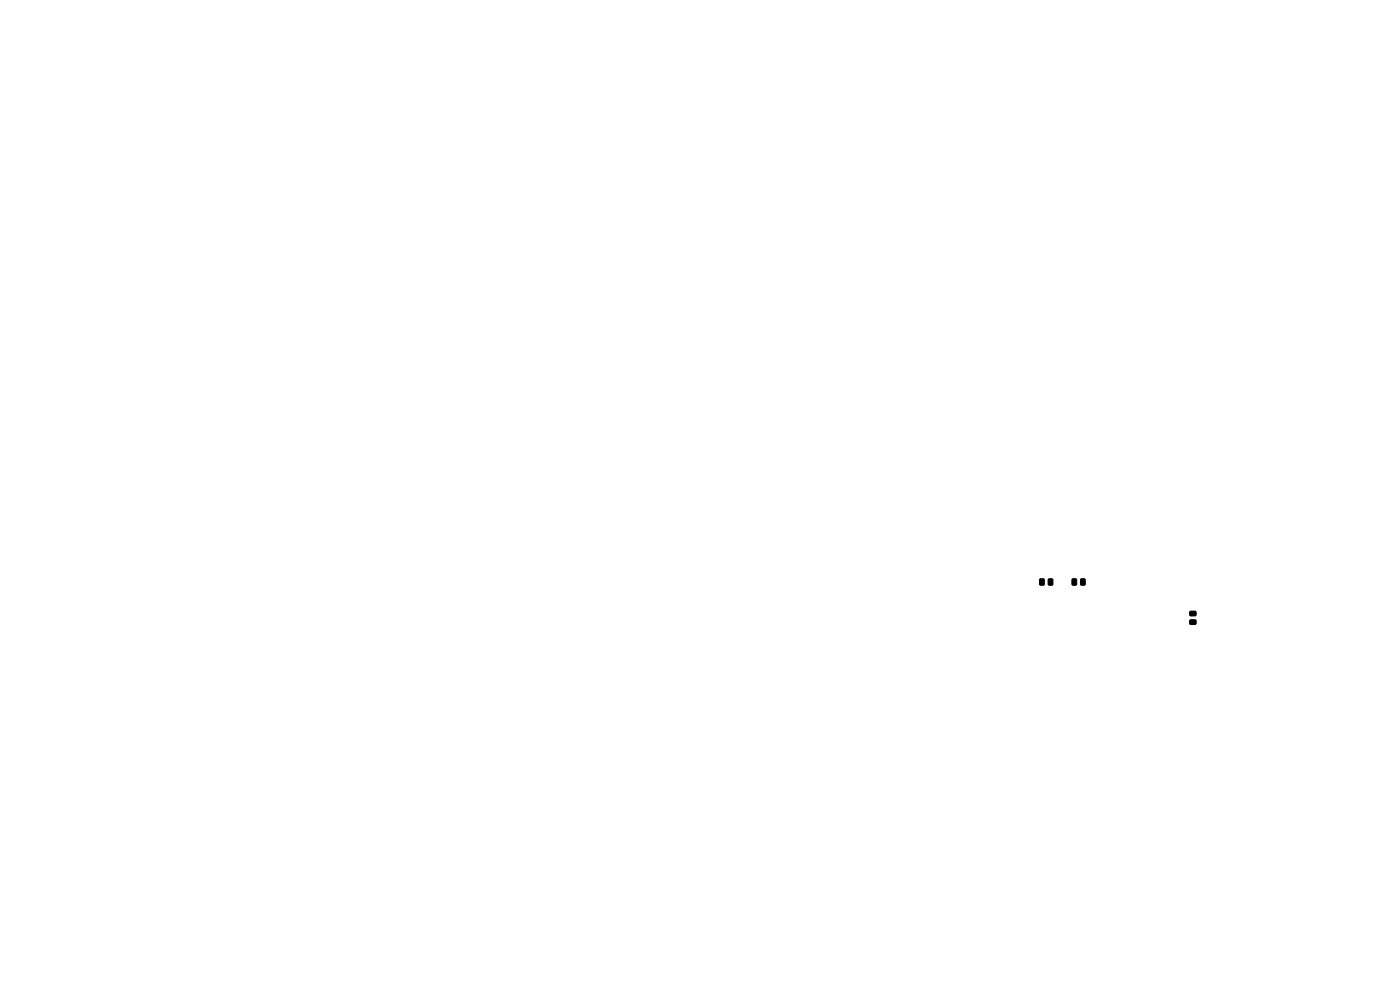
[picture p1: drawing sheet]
<svg xmlns="http://www.w3.org/2000/svg" width="297mm" height="210mm" viewBox="0 0 297 210" stroke-linecap="round" stroke-linejoin="round" font-family="sans-serif">
<path d="M220.6 122.8h.7l.2 .1v1l-.1 .2-.6 .1-.3-.2zM222.4 122.8h.7l.3 .1v1l-.2 .2-.6 .1-.2-.2zM227.5 122.8h.7l.2 .1v1l-.1 .2-.7 .1-.2-.2zM229.3 122.8h.7l.2 .1v1l-.1 .2-.6 .1-.3-.2zM252.4 131.5h1.2l.2 .2-.1 .6-.2 .2h-1l-.1-.3zM252.4 129.7h1.2l.2 .2-.1 .6-.2 .2-1-.1-.1-.2z" fill="#000" stroke="#000" stroke-width=".21"/>
</svg>
